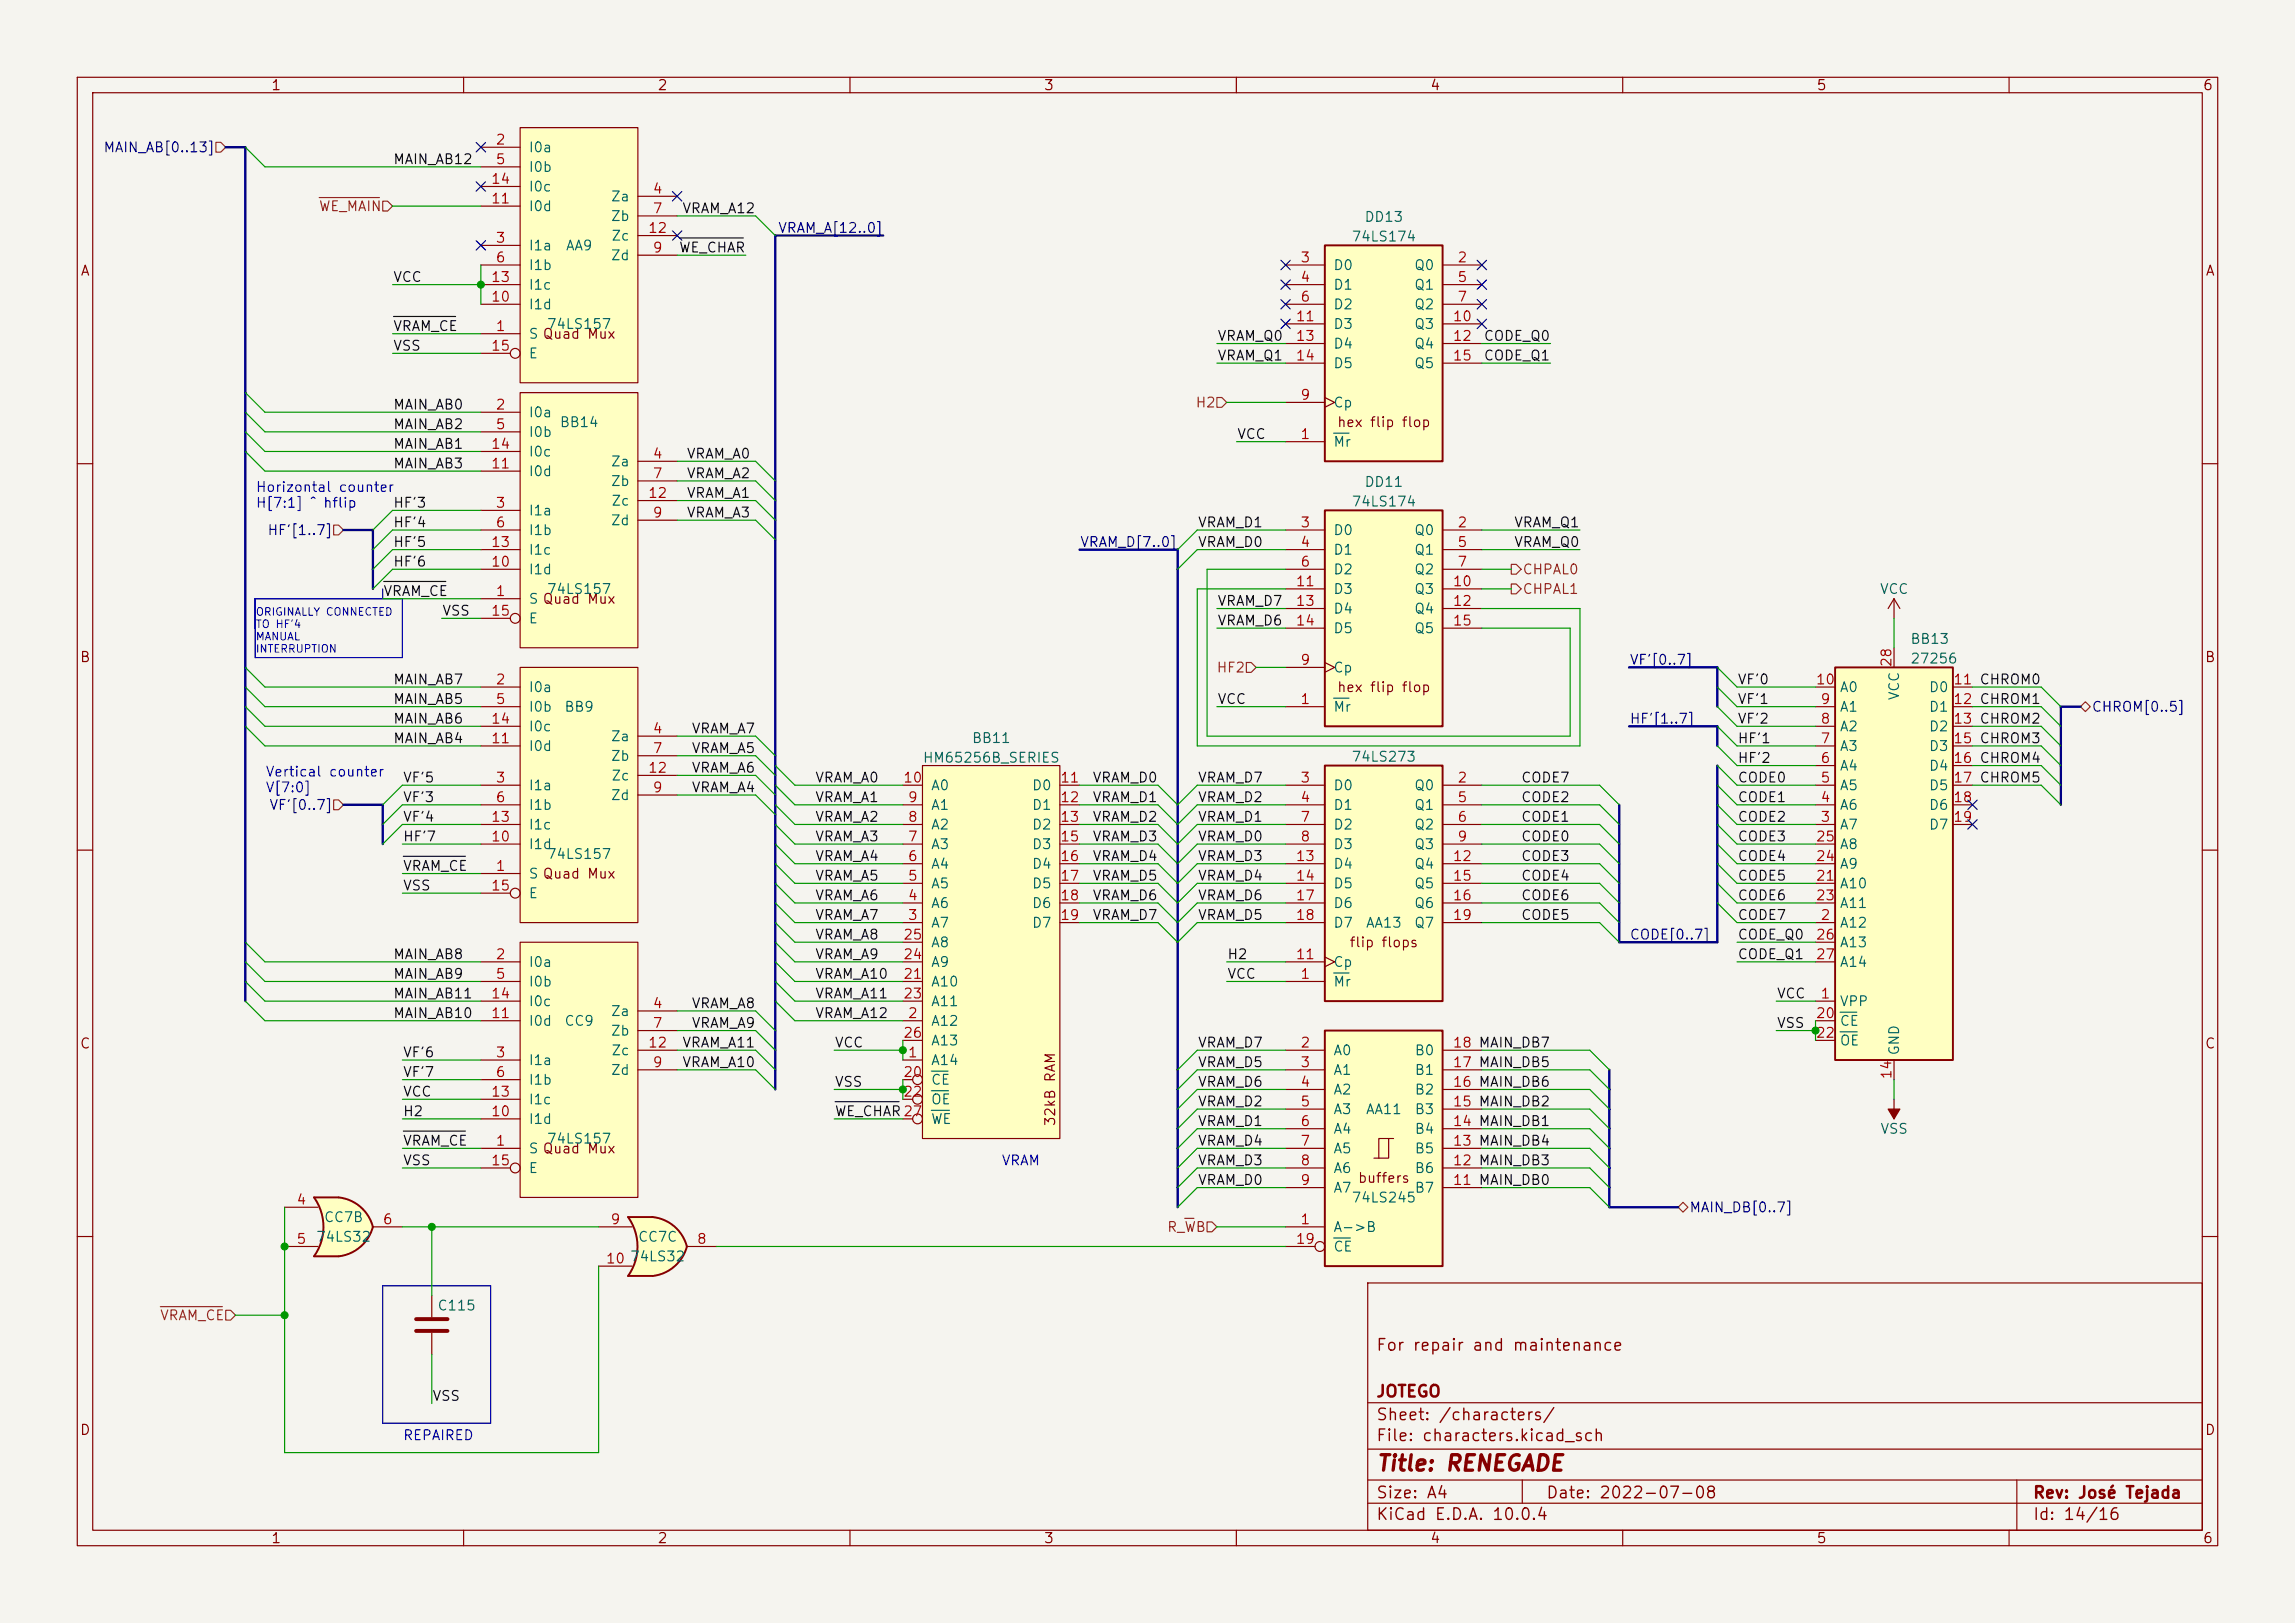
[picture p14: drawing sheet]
<svg xmlns="http://www.w3.org/2000/svg" width="297mm" height="210mm" viewBox="0 0 297 210" stroke-linecap="round" stroke-linejoin="round" font-family="sans-serif">
<defs><g id="words">
<text font-size="2" fill="#840000" x="178" y="190.8">Title: RENEGADE</text>
<g font-size="1.5" fill="#840000">
<text x="178" y="175.2">For repair and maintenance</text>
<text x="178" y="184.2">Sheet: /characters/</text>
<text x="178" y="181.2">JOTEGO</text>
<text x="178" y="186.9">File: characters.kicad_sch</text>
<text x="178" y="197.1">KiCad E.D.A. 10.0.4</text>
<text x="178" y="194.3">Size: A4</text>
<text x="200" y="194.3">Date: 2022-07-08</text>
<text x="263" y="194.3">Rev: José Tejada</text>
<text x="263" y="197.1">Id: 14/16</text>
</g>
<g font-size="1.3" fill="#840000">
<text x="35" y="12">1</text>
<text x="85" y="12">2</text>
<text x="135" y="12">3</text>
<text x="185" y="12">4</text>
<text x="235" y="12">5</text>
<text x="285" y="12">6</text>
<text x="10.3" y="36">A</text>
<text x="285.3" y="36">A</text>
<text x="173" y="55.6">hex flip flop</text>
<text x="10.3" y="86">B</text>
<text x="173" y="89.9">hex flip flop</text>
<text x="285.3" y="86">B</text>
<text x="174.6" y="122.9">flip flops</text>
<text x="10.3" y="136">C</text>
<text x="285.3" y="136">C</text>
<text x="136.9" y="145.8" transform="rotate(-90 136.9 145.8)">32kB RAM</text>
<text x="175.6" y="153.4">buffers</text>
<text x="10.3" y="186">D</text>
<text x="285.3" y="186">D</text>
<text x="35" y="200">1</text>
<text x="85" y="200">2</text>
<text x="135" y="200">3</text>
<text x="185" y="200">4</text>
<text x="235" y="200">5</text>
<text x="285" y="200">6</text>
</g>
<g font-size="1.3" fill="#000084">
<text x="13.3" y="20">MAIN_AB[0..13]</text>
<text x="100.6" y="30.4">VRAM_A[12..0]</text>
<text x="34.5" y="69.6">HF'[1..7]</text>
<text x="139.7" y="71.1">VRAM_D[7..0]</text>
<text x="210.8" y="86.3">VF'[0..7]</text>
<text x="210.8" y="93.9">HF'[1..7]</text>
<text x="270.6" y="92.4">CHROM[0..5]</text>
<text x="34.8" y="105.1">VF'[0..7]</text>
<text x="210.8" y="121.9">CODE[0..7]</text>
<text x="218.5" y="157.2">MAIN_DB[0..7]</text>
</g>
<g font-size="1.3" fill="#0f0f0f">
<text x="50.8" y="21.6">MAIN_AB12</text>
<text x="88.2" y="27.9">VRAM_A12</text>
<text x="87.8" y="33">WE_CHAR</text>
<text x="50.8" y="36.8">VCC</text>
<text x="50.8" y="43.1">VRAM_CE</text>
<text x="50.8" y="45.7">VSS</text>
<text x="157.5" y="44.4">VRAM_Q0</text>
<text x="157.5" y="47">VRAM_Q1</text>
<text x="191.9" y="47">CODE_Q1</text>
<text x="191.9" y="44.4">CODE_Q0</text>
<text x="50.8" y="53.3">MAIN_AB0</text>
<text x="50.8" y="55.8">MAIN_AB2</text>
<text x="50.8" y="58.4">MAIN_AB1</text>
<text x="88.8" y="59.7">VRAM_A0</text>
<text x="160" y="57.1">VCC</text>
<text x="50.8" y="60.9">MAIN_AB3</text>
<text x="88.8" y="64.7">VRAM_A1</text>
<text x="88.8" y="62.2">VRAM_A2</text>
<text x="50.8" y="71.1">HF'5</text>
<text x="50.8" y="66">HF'3</text>
<text x="50.8" y="68.5">HF'4</text>
<text x="88.8" y="67.3">VRAM_A3</text>
<text x="154.9" y="71.1">VRAM_D0</text>
<text x="154.9" y="68.5">VRAM_D1</text>
<text x="195.9" y="71.1">VRAM_Q0</text>
<text x="195.9" y="68.5">VRAM_Q1</text>
<text x="49.5" y="77.4">VRAM_CE</text>
<text x="50.8" y="73.6">HF'6</text>
<text x="57.1" y="80">VSS</text>
<text x="157.5" y="78.7">VRAM_D7</text>
<text x="157.5" y="81.2">VRAM_D6</text>
<text x="50.8" y="88.9">MAIN_AB7</text>
<text x="224.8" y="88.9">VF'0</text>
<text x="50.8" y="91.4">MAIN_AB5</text>
<text x="50.8" y="93.9">MAIN_AB6</text>
<text x="89.4" y="95.2">VRAM_A7</text>
<text x="157.5" y="91.4">VCC</text>
<text x="224.8" y="91.4">VF'1</text>
<text x="224.8" y="93.9">VF'2</text>
<text x="50.8" y="96.5">MAIN_AB4</text>
<text x="52.1" y="101.6">VF'5</text>
<text x="89.4" y="100.3">VRAM_A6</text>
<text x="89.4" y="97.8">VRAM_A5</text>
<text x="105.4" y="101.6">VRAM_A0</text>
<text x="141.3" y="101.6">VRAM_D0</text>
<text x="154.9" y="101.6">VRAM_D7</text>
<text x="196.8" y="101.6">CODE7</text>
<text x="224.8" y="96.5">HF'1</text>
<text x="224.8" y="99">HF'2</text>
<text x="224.8" y="101.6">CODE0</text>
<text x="52.1" y="104.1">VF'3</text>
<text x="52.1" y="106.6">VF'4</text>
<text x="89.4" y="102.8">VRAM_A4</text>
<text x="105.4" y="104.1">VRAM_A1</text>
<text x="105.4" y="106.6">VRAM_A2</text>
<text x="141.3" y="106.6">VRAM_D2</text>
<text x="141.3" y="104.1">VRAM_D1</text>
<text x="154.9" y="106.6">VRAM_D1</text>
<text x="154.9" y="104.1">VRAM_D2</text>
<text x="196.8" y="104.1">CODE2</text>
<text x="196.8" y="106.6">CODE1</text>
<text x="224.8" y="104.1">CODE1</text>
<text x="224.8" y="106.6">CODE2</text>
<text x="52.1" y="109.2">HF'7</text>
<text x="52.1" y="113">VRAM_CE</text>
<text x="105.4" y="111.7">VRAM_A4</text>
<text x="105.4" y="109.2">VRAM_A3</text>
<text x="141.3" y="109.2">VRAM_D3</text>
<text x="141.3" y="111.7">VRAM_D4</text>
<text x="154.9" y="109.2">VRAM_D0</text>
<text x="154.9" y="111.7">VRAM_D3</text>
<text x="196.8" y="109.2">CODE0</text>
<text x="196.8" y="111.7">CODE3</text>
<text x="224.8" y="111.7">CODE4</text>
<text x="224.8" y="109.2">CODE3</text>
<text x="52.1" y="115.5">VSS</text>
<text x="105.4" y="116.8">VRAM_A6</text>
<text x="105.4" y="114.3">VRAM_A5</text>
<text x="105.4" y="119.3">VRAM_A7</text>
<text x="141.3" y="114.3">VRAM_D5</text>
<text x="141.3" y="119.3">VRAM_D7</text>
<text x="141.3" y="116.8">VRAM_D6</text>
<text x="154.9" y="114.3">VRAM_D4</text>
<text x="154.9" y="116.8">VRAM_D6</text>
<text x="154.9" y="119.3">VRAM_D5</text>
<text x="196.8" y="116.8">CODE6</text>
<text x="196.8" y="119.3">CODE5</text>
<text x="196.8" y="114.3">CODE4</text>
<text x="224.8" y="116.8">CODE6</text>
<text x="224.8" y="114.3">CODE5</text>
<text x="224.8" y="119.3">CODE7</text>
<text x="50.8" y="124.4">MAIN_AB8</text>
<text x="105.4" y="124.4">VRAM_A9</text>
<text x="105.4" y="121.9">VRAM_A8</text>
<text x="158.7" y="124.4">H2</text>
<text x="224.8" y="124.4">CODE_Q1</text>
<text x="224.8" y="121.9">CODE_Q0</text>
<text x="50.8" y="129.5">MAIN_AB11</text>
<text x="50.8" y="127">MAIN_AB9</text>
<text x="89.4" y="130.8">VRAM_A8</text>
<text x="105.4" y="129.5">VRAM_A11</text>
<text x="105.4" y="127">VRAM_A10</text>
<text x="158.7" y="127">VCC</text>
<text x="229.9" y="129.5">VCC</text>
<text x="50.8" y="132">MAIN_AB10</text>
<text x="52.1" y="137.1">VF'6</text>
<text x="88.2" y="135.9">VRAM_A11</text>
<text x="89.4" y="133.3">VRAM_A9</text>
<text x="105.4" y="132">VRAM_A12</text>
<text x="107.9" y="135.9">VCC</text>
<text x="154.9" y="135.9">VRAM_D7</text>
<text x="229.9" y="133.3">VSS</text>
<text x="52.1" y="139.7">VF'7</text>
<text x="52.1" y="142.2">VCC</text>
<text x="88.2" y="138.4">VRAM_A10</text>
<text x="107.9" y="140.9">VSS</text>
<text x="154.9" y="138.4">VRAM_D5</text>
<text x="154.9" y="140.9">VRAM_D6</text>
<text x="154.9" y="143.5">VRAM_D2</text>
<text x="52.1" y="144.7">H2</text>
<text x="52.1" y="148.6">VRAM_CE</text>
<text x="107.9" y="144.7">WE_CHAR27</text>
<text x="154.9" y="146">VRAM_D1</text>
<text x="154.9" y="148.6">VRAM_D4</text>
<text x="52.1" y="151.1">VSS</text>
<text x="154.9" y="151.1">VRAM_D3</text>
<text x="154.9" y="153.6">VRAM_D0</text>
<text x="55.9" y="181.6">VSS</text>
</g>
<g font-size="1.3" fill="#a90000">
<text x="64.1" y="19">2</text>
<text x="64.1" y="21.6">5</text>
<text x="63.5" y="26.6">11</text>
<text x="63.5" y="24.1">14</text>
<text x="84.4" y="25.4">4</text>
<text x="84.4" y="27.9">7</text>
<text x="64.1" y="31.7">3</text>
<text x="64.1" y="34.3">6</text>
<text x="83.8" y="30.5">12</text>
<text x="84.4" y="33">9</text>
<text x="168.2" y="34.3">3</text>
<text x="188.5" y="34.3">2</text>
<text x="63.5" y="39.3">10</text>
<text x="63.5" y="36.8">13</text>
<text x="167.6" y="41.9">11</text>
<text x="168.2" y="36.8">4</text>
<text x="168.2" y="39.3">6</text>
<text x="187.9" y="41.9">10</text>
<text x="188.5" y="36.8">5</text>
<text x="188.5" y="39.3">7</text>
<text x="63.5" y="45.7">15</text>
<text x="64.1" y="43.2">1</text>
<text x="167.6" y="44.4">13</text>
<text x="167.6" y="47">14</text>
<text x="187.9" y="44.4">12</text>
<text x="187.9" y="47">15</text>
<text x="64.1" y="53.3">2</text>
<text x="168.2" y="52">9</text>
<text x="63.5" y="58.4">14</text>
<text x="64.1" y="55.9">5</text>
<text x="84.4" y="59.7">4</text>
<text x="168.2" y="57.1">1</text>
<text x="63.5" y="60.9">11</text>
<text x="83.8" y="64.7">12</text>
<text x="84.4" y="62.2">7</text>
<text x="63.5" y="71.1">13</text>
<text x="64.1" y="66">3</text>
<text x="64.1" y="68.6">6</text>
<text x="84.4" y="67.3">9</text>
<text x="168.2" y="68.6">3</text>
<text x="168.2" y="71.1">4</text>
<text x="188.5" y="68.6">2</text>
<text x="188.5" y="71.1">5</text>
<text x="63.5" y="73.6">10</text>
<text x="64.1" y="77.4">1</text>
<text x="167.6" y="76.2">11</text>
<text x="168.2" y="73.6">6</text>
<text x="187.9" y="76.2">10</text>
<text x="188.5" y="73.6">7</text>
<text x="63.5" y="80">15</text>
<text x="167.6" y="78.7">13</text>
<text x="167.6" y="81.3">14</text>
<text x="187.9" y="78.7">12</text>
<text x="187.9" y="81.3">15</text>
<text x="64.1" y="88.9">2</text>
<text x="168.2" y="86.3">9</text>
<text x="234.9" y="88.9">10</text>
<text x="245.1" y="86.4" transform="rotate(-90 245.1 86.4)">28</text>
<text x="252.7" y="88.9">11 CHROM0</text>
<text x="63.5" y="94">14</text>
<text x="64.1" y="91.4">5</text>
<text x="84.4" y="95.2">4</text>
<text x="168.2" y="91.4">1</text>
<text x="235.5" y="94">8</text>
<text x="235.5" y="91.4">9</text>
<text x="252.7" y="91.4">12 CHROM1</text>
<text x="252.7" y="94">13 CHROM2</text>
<text x="63.5" y="96.5">11</text>
<text x="64.1" y="101.6">3</text>
<text x="83.8" y="100.3">12</text>
<text x="84.4" y="97.8">7</text>
<text x="116.8" y="101.6">10</text>
<text x="137.1" y="101.6">11</text>
<text x="168.2" y="101.6">3</text>
<text x="188.5" y="101.6">2</text>
<text x="235.5" y="101.6">5</text>
<text x="235.5" y="99">6</text>
<text x="235.5" y="96.5">7</text>
<text x="252.7" y="96.5">15 CHROM3</text>
<text x="252.7" y="99">16 CHROM4</text>
<text x="252.7" y="101.6">17 CHROM5</text>
<text x="63.5" y="106.7">13</text>
<text x="64.1" y="104.1">6</text>
<text x="84.4" y="102.8">9</text>
<text x="117.4" y="106.7">8</text>
<text x="117.4" y="104.1">9</text>
<text x="137.1" y="104.1">12</text>
<text x="137.1" y="106.7">13</text>
<text x="168.2" y="104.1">4</text>
<text x="168.2" y="106.7">7</text>
<text x="188.5" y="104.1">5</text>
<text x="188.5" y="106.7">6</text>
<text x="235.5" y="106.7">3</text>
<text x="235.5" y="104.1">4</text>
<text x="252.7" y="104.1">18</text>
<text x="252.7" y="106.7">19</text>
<text x="63.5" y="109.2">10</text>
<text x="64.1" y="113">1</text>
<text x="117.4" y="111.7">6</text>
<text x="117.4" y="109.2">7</text>
<text x="137.1" y="109.2">15</text>
<text x="137.1" y="111.7">16</text>
<text x="167.6" y="111.7">13</text>
<text x="168.2" y="109.2">8</text>
<text x="187.9" y="111.7">12</text>
<text x="188.5" y="109.2">9</text>
<text x="234.9" y="111.7">24</text>
<text x="234.9" y="109.2">25</text>
<text x="63.5" y="115.5">15</text>
<text x="117.4" y="119.4">3</text>
<text x="117.4" y="116.8">4</text>
<text x="117.4" y="114.3">5</text>
<text x="137.1" y="114.3">17</text>
<text x="137.1" y="116.8">18</text>
<text x="137.1" y="119.4">19</text>
<text x="167.6" y="114.3">14</text>
<text x="167.6" y="116.8">17</text>
<text x="167.6" y="119.4">18</text>
<text x="187.9" y="114.3">15</text>
<text x="187.9" y="116.8">16</text>
<text x="187.9" y="119.4">19</text>
<text x="234.9" y="114.3">21</text>
<text x="234.9" y="116.8">23</text>
<text x="235.5" y="119.4">2</text>
<text x="64.1" y="124.4">2</text>
<text x="116.8" y="124.4">24</text>
<text x="116.8" y="121.9">25</text>
<text x="167.6" y="124.4">11</text>
<text x="234.9" y="121.9">26</text>
<text x="234.9" y="124.4">27</text>
<text x="63.5" y="129.5">14</text>
<text x="64.1" y="127">5</text>
<text x="84.4" y="130.8">4</text>
<text x="116.8" y="127">21</text>
<text x="116.8" y="129.5">23</text>
<text x="168.2" y="127">1</text>
<text x="235.5" y="129.5">1</text>
<text x="63.5" y="132.1">11</text>
<text x="64.1" y="137.1">3</text>
<text x="83.8" y="135.9">12</text>
<text x="84.4" y="133.3">7</text>
<text x="116.8" y="134.6">26</text>
<text x="117.4" y="137.1">1</text>
<text x="117.4" y="132.1">2</text>
<text x="168.2" y="135.9">2</text>
<text x="187.9" y="135.9">18 MAIN_DB7</text>
<text x="234.9" y="132.1">20</text>
<text x="234.9" y="134.6">22</text>
<text x="63.5" y="142.2">13</text>
<text x="64.1" y="139.7">6</text>
<text x="84.4" y="138.4">9</text>
<text x="116.8" y="139.7">20</text>
<text x="116.8" y="142.2">22</text>
<text x="168.2" y="138.4">3</text>
<text x="168.2" y="140.9">4</text>
<text x="168.2" y="143.5">5</text>
<text x="187.9" y="143.5">15 MAIN_DB2</text>
<text x="187.9" y="140.9">16 MAIN_DB6</text>
<text x="187.9" y="138.4">17 MAIN_DB5</text>
<text x="245.1" y="139.7" transform="rotate(-90 245.1 139.7)">14</text>
<text x="63.5" y="144.8">10</text>
<text x="64.1" y="148.6">1</text>
<text x="168.2" y="146">6</text>
<text x="168.2" y="148.6">7</text>
<text x="187.9" y="148.6">13 MAIN_DB4</text>
<text x="187.9" y="146">14 MAIN_DB1</text>
<text x="63.5" y="151.1">15</text>
<text x="168.2" y="151.1">8</text>
<text x="168.2" y="153.6">9</text>
<text x="187.9" y="153.6">11 MAIN_DB0</text>
<text x="187.9" y="151.1">12 MAIN_DB3</text>
<text x="38.3" y="156.2">4</text>
<text x="38.3" y="161.3">5</text>
<text x="49.5" y="158.7">6</text>
<text x="78.9" y="158.7">9</text>
<text x="90.1" y="161.3">8</text>
<text x="167.6" y="161.3">19</text>
<text x="168.2" y="158.7">1</text>
<text x="78.3" y="163.8">10</text>
</g>
<g font-size="1.3" fill="#006464">
<text x="68.3" y="20">I0a</text>
<text x="68.3" y="22.6">I0b</text>
<text x="68.3" y="27.6">I0d</text>
<text x="68.3" y="25.1">I0c</text>
<text x="79" y="26.4">Za</text>
<text x="79" y="28.9">Zb</text>
<text x="176.5" y="29">DD13</text>
<text x="68.3" y="32.7">I1a</text>
<text x="68.3" y="35.3">I1b</text>
<text x="73.1" y="32.7">AA9</text>
<text x="79" y="34">Zd</text>
<text x="79" y="31.5">Zc</text>
<text x="172.5" y="35.3">D0</text>
<text x="174.8" y="31.6">74LS174</text>
<text x="182.9" y="35.3">Q0</text>
<text x="68.3" y="40.3">I1d</text>
<text x="68.3" y="37.8">I1c</text>
<text x="172.5" y="37.8">D1</text>
<text x="172.5" y="40.3">D2</text>
<text x="182.9" y="37.8">Q1</text>
<text x="182.9" y="40.3">Q2</text>
<text x="68.3" y="44.2">S Quad Mux</text>
<text x="68.3" y="46.7">E</text>
<text x="70.7" y="42.9">74LS157</text>
<text x="172.5" y="42.9">D3</text>
<text x="172.5" y="45.4">D4</text>
<text x="172.5" y="48">D5</text>
<text x="182.9" y="42.9">Q3</text>
<text x="182.9" y="45.4">Q4</text>
<text x="182.9" y="48">Q5</text>
<text x="172.5" y="53">Cp</text>
<text x="68.3" y="54.3">I0a</text>
<text x="68.3" y="56.9">I0b</text>
<text x="68.3" y="59.4">I0c</text>
<text x="72.3" y="55.6">BB14</text>
<text x="172.5" y="58.1">Mr</text>
<text x="68.3" y="61.9">I0d</text>
<text x="79" y="60.7">Za</text>
<text x="79" y="63.2">Zb</text>
<text x="79" y="65.7">Zc</text>
<text x="174.8" y="65.8">74LS174</text>
<text x="176.5" y="63.3">DD11</text>
<text x="68.3" y="67">I1a</text>
<text x="68.3" y="69.6">I1b</text>
<text x="79" y="68.3">Zd</text>
<text x="172.5" y="69.6">D0</text>
<text x="182.9" y="69.6">Q0</text>
<text x="68.3" y="74.6">I1d</text>
<text x="68.3" y="72.1">I1c</text>
<text x="70.7" y="77.2">74LS157</text>
<text x="172.5" y="72.1">D1</text>
<text x="172.5" y="74.6">D2</text>
<text x="172.5" y="77.2">D3</text>
<text x="182.9" y="72.1">Q1</text>
<text x="182.9" y="74.6">Q2</text>
<text x="182.9" y="77.2">Q3</text>
<text x="243.2" y="77.2">VCC</text>
<text x="68.3" y="78.4">S Quad Mux</text>
<text x="68.3" y="81">E</text>
<text x="172.5" y="79.7">D4</text>
<text x="172.5" y="82.3">D5</text>
<text x="182.9" y="79.7">Q4</text>
<text x="182.9" y="82.3">Q5</text>
<text x="247.1" y="83.6">BB13</text>
<text x="68.3" y="89.9">I0a</text>
<text x="172.5" y="87.3">Cp</text>
<text x="238" y="89.9">A0</text>
<text x="247.1" y="86.2">27256</text>
<text x="249.5" y="89.9">D0</text>
<text x="68.3" y="92.4">I0b</text>
<text x="68.3" y="95">I0c</text>
<text x="73" y="92.4">BB9</text>
<text x="172.5" y="92.4">Mr</text>
<text x="238" y="95">A2</text>
<text x="238" y="92.4">A1</text>
<text x="246.1" y="90.7" transform="rotate(-90 246.1 90.7)">VCC</text>
<text x="249.5" y="92.4">D1</text>
<text x="249.5" y="95">D2</text>
<text x="68.3" y="97.5">I0d</text>
<text x="79" y="96.2">Za</text>
<text x="79" y="98.8">Zb</text>
<text x="79" y="101.3">Zc</text>
<text x="119.3" y="99">HM65256B_SERIES</text>
<text x="125.7" y="96.5">BB11</text>
<text x="174.8" y="98.9">74LS273</text>
<text x="238" y="100">A4</text>
<text x="238" y="97.5">A3</text>
<text x="249.5" y="97.5">D3</text>
<text x="249.5" y="100">D4</text>
<text x="68.3" y="102.6">I1a</text>
<text x="68.3" y="105.1">I1b</text>
<text x="68.3" y="107.7">I1c</text>
<text x="79" y="103.8">Zd</text>
<text x="120.4" y="107.7">A2</text>
<text x="120.4" y="105.1">A1</text>
<text x="120.4" y="102.6">A0</text>
<text x="133.5" y="102.6">D0</text>
<text x="133.5" y="105.1">D1</text>
<text x="133.5" y="107.7">D2</text>
<text x="172.5" y="102.6">D0</text>
<text x="172.5" y="105.1">D1</text>
<text x="172.5" y="107.7">D2</text>
<text x="182.9" y="102.6">Q0</text>
<text x="182.9" y="105.1">Q1</text>
<text x="182.9" y="107.7">Q2</text>
<text x="238" y="107.7">A7</text>
<text x="238" y="105.1">A6</text>
<text x="238" y="102.6">A5</text>
<text x="249.5" y="102.6">D5</text>
<text x="249.5" y="105.1">D6</text>
<text x="249.5" y="107.7">D7</text>
<text x="68.3" y="110.2">I1d</text>
<text x="70.7" y="111.5">74LS157</text>
<text x="120.4" y="112.7">A4</text>
<text x="120.4" y="110.2">A3</text>
<text x="133.5" y="110.2">D3</text>
<text x="133.5" y="112.7">D4</text>
<text x="172.5" y="110.2">D3</text>
<text x="172.5" y="112.7">D4</text>
<text x="182.9" y="110.2">Q3</text>
<text x="182.9" y="112.7">Q4</text>
<text x="238" y="112.7">A9</text>
<text x="238" y="110.2">A8</text>
<text x="68.3" y="114">S Quad Mux</text>
<text x="68.3" y="116.5">E</text>
<text x="120.4" y="117.8">A6</text>
<text x="120.4" y="115.3">A5</text>
<text x="133.5" y="115.3">D5</text>
<text x="133.5" y="117.8">D6</text>
<text x="172.5" y="115.3">D5</text>
<text x="172.5" y="117.8">D6</text>
<text x="182.9" y="115.3">Q5</text>
<text x="182.9" y="117.8">Q6</text>
<text x="238" y="115.3">A10</text>
<text x="238" y="117.8">A11</text>
<text x="68.3" y="125.4">I0a</text>
<text x="120.4" y="120.4">A7</text>
<text x="120.4" y="125.4">A9</text>
<text x="120.4" y="122.9">A8</text>
<text x="133.5" y="120.4">D7</text>
<text x="172.5" y="125.4">Cp</text>
<text x="172.5" y="120.4">D7</text>
<text x="176.7" y="120.4">AA13</text>
<text x="182.9" y="120.4">Q7</text>
<text x="238" y="120.4">A12</text>
<text x="238" y="122.9">A13</text>
<text x="238" y="125.4">A14</text>
<text x="68.3" y="128">I0b</text>
<text x="68.3" y="130.5">I0c</text>
<text x="79" y="131.8">Za</text>
<text x="120.4" y="128">A10</text>
<text x="120.4" y="130.5">A11</text>
<text x="172.5" y="128">Mr</text>
<text x="238" y="130.5">VPP</text>
<text x="68.3" y="133.1">I0d</text>
<text x="73" y="133.1">CC9</text>
<text x="79" y="134.3">Zb</text>
<text x="79" y="136.9">Zc</text>
<text x="120.4" y="133.1">A12</text>
<text x="120.4" y="135.6">A13</text>
<text x="172.5" y="136.9">A0</text>
<text x="183" y="136.9">B0</text>
<text x="238" y="133.1">CE</text>
<text x="238" y="135.6">OE</text>
<text x="246.1" y="136.7" transform="rotate(-90 246.1 136.7)">GND</text>
<text x="68.3" y="138.1">I1a</text>
<text x="68.3" y="140.7">I1b</text>
<text x="68.3" y="143.2">I1c</text>
<text x="79" y="139.4">Zd</text>
<text x="120.4" y="138.1">A14</text>
<text x="120.4" y="140.7">CE</text>
<text x="120.4" y="143.2">OE</text>
<text x="172.5" y="139.4">A1</text>
<text x="172.5" y="141.9">A2</text>
<text x="183" y="141.9">B2</text>
<text x="183" y="139.4">B1</text>
<text x="68.3" y="149.6">S Quad Mux</text>
<text x="68.3" y="145.8">I1d</text>
<text x="70.7" y="148.3">74LS157</text>
<text x="120.4" y="145.8">WE</text>
<text x="172.5" y="144.5">A3</text>
<text x="172.5" y="147">A4</text>
<text x="172.5" y="149.6">A5</text>
<text x="176.7" y="144.5">AA11</text>
<text x="183" y="149.6">B5</text>
<text x="183" y="147">B4</text>
<text x="183" y="144.5">B3</text>
<text x="243.3" y="147">VSS</text>
<text x="68.3" y="152.1">E</text>
<text x="172.5" y="152.1">A6</text>
<text x="172.5" y="154.6">A7</text>
<text x="174.8" y="155.9">74LS245</text>
<text x="183" y="154.6">B7</text>
<text x="183" y="152.1">B6</text>
<text x="40.8" y="161">74LS32</text>
<text x="41.8" y="158.5">CC7B</text>
<text x="82.5" y="161">CC7C</text>
<text x="172.5" y="159.7">A-&gt;B</text>
<text x="81.5" y="163.5">74LS32</text>
<text x="172.5" y="162.3">CE</text>
<text x="56.5" y="169.9">C115</text>
</g>
<g font-size="1.3" fill="#725600">
<text x="41.2" y="27.6">WE_MAIN</text>
<text x="154.6" y="53">H2</text>
<text x="197" y="74.6">CHPAL0</text>
<text x="197" y="77.2">CHPAL1</text>
<text x="157.4" y="87.3">HF2</text>
<text x="150.9" y="159.7">R_WB</text>
<text x="20.6" y="171.2">VRAM_CE</text>
</g>
<g font-size="1.3" fill="#0000c2">
<text x="33" y="64">Horizontal counter</text>
<text x="33" y="66">H[7:1] ^ hflip</text>
<text x="34.3" y="100.8">Vertical counter</text>
<text x="34.3" y="102.8">V[7:0]</text>
<text x="129.5" y="151.1">VRAM</text>
<text x="52.1" y="186.7">REPAIRED</text>
</g>
<g font-size="1" fill="#0000c2">
<text x="33" y="79.9">ORIGINALLY CONNECTED</text>
<text x="33" y="81.5">TO HF'4</text>
<text x="33" y="83.1">MANUAL</text>
<text x="33" y="84.7">INTERRUPTION</text>
</g>
</g></defs>
<path d="M0 0h297v210h-297z" fill="#f5f4ef" stroke="#f5f4ef" stroke-width=".13"/>
<g fill="none" stroke="#840000" stroke-width=".15">
<path d="M10 10h277v190h-277zM12 12h273v186h-273zM60 10v2M110 10v2M160 10v2M210 10v2M260 10v2M10 60h2M285 60h2M10 110h2M285 110h2M245.1 142.2v2.6"/>
<path d="M10 160h2M177 166h108v32h-108zM285 160h2M60 198v2M110 198v2M160 198v2M177 194.5h108M177 191.5h108M177 187.5h108M177 181.5h108M197 191.5v3M210 198v2"/>
<path d="M260 198v2M261 191.5v6.5"/>
</g>
<path d="M244.3 143.5h1.6l-.8 1.3z" fill="#840000" stroke="#840000" stroke-width=".15"/>
<path d="M81.3 157.5h3.2M81.3 165.1h3.2" fill="none" stroke="#ffffc2" stroke-width=".13"/>
<g fill="#ffffc2" stroke="#ffffc2" stroke-width=".13">
<path d="M83.9 159.9l5 1.4a5.2 5.2 0 0 1-4.4 3.8z"/>
<path d="M84.5 157.5a5.1 5.1 0 0 1 4.4 3.8l-5 1.3z"/>
</g>
<path d="M81.3 157.5h3.2v7.6h-3.2a6.7 6.7 0 0 0 0-7.6z" fill="#ffffc2"/>
<path d="M84.5 157.5h-3.2a6.6 6.6 0 0 1 0 7.6h3.2M84.5 157.5a5.2 5.2 0 0 1 4.4 3.8 5.2 5.2 0 0 1-4.4 3.8" fill="none" stroke="#840000" stroke-width=".25"/>
<path d="M77.5 158.8h4.3M77.5 163.8h4.3M88.9 161.3h3.8" fill="none" stroke="#840000" stroke-width=".15"/>
<path d="M67.3 50.8h15.2v33h-15.2z" fill="#ffffc2"/>
<g fill="none" stroke="#840000" stroke-width=".15">
<path d="M62.2 53.3h5.1M62.2 55.9h5.1M62.2 58.4h5.1M67.3 50.8h15.2v33h-15.2zM82.5 59.7h5.1M62.2 77.5h5.1M62.2 66h5.1M62.2 68.6h5.1M62.2 73.7h5.1M62.2 61h5.1M62.2 71.1h5.1M82.5 62.2h5.1"/>
<path d="M82.5 67.3h5.1M82.5 64.8h5.1M62.2 80h3.8"/>
<circle cx="66.7" cy="80" r=".63"/>
</g>
<path d="M67.3 121.9h15.2v33h-15.2z" fill="#ffffc2"/>
<g fill="none" stroke="#840000" stroke-width=".15">
<path d="M62.2 124.5h5.1M62.2 137.2h5.1M62.2 127h5.1M62.2 139.7h5.1M62.2 132.1h5.1M62.2 129.5h5.1M67.3 121.9h15.2v33h-15.2zM82.5 130.8h5.1M82.5 133.4h5.1M82.5 138.4h5.1M82.5 135.9h5.1M62.2 148.6h5.1"/>
<path d="M62.2 144.8h5.1M62.2 142.2h5.1M62.2 151.1h3.8"/>
<circle cx="66.7" cy="151.1" r=".63"/>
</g>
<path d="M171.4 66h15.3v28h-15.3z" fill="#ffffc2"/>
<path d="M171.4 66h15.3v28h-15.3z" fill="none" stroke="#840000" stroke-width=".25"/>
<g fill="none" stroke="#840000" stroke-width=".15">
<path d="M166.4 68.6h5M166.4 71.1h5M166.4 73.7h5M166.4 76.2h5M166.4 78.7h5M186.7 68.6h5.1M186.7 71.1h5.1M186.7 73.7h5.1M186.7 76.2h5.1M186.7 78.7h5.1M166.4 91.4h5M166.4 86.4h5"/>
<path d="M166.4 81.3h5M171.4 85.7l1.3 .7-1.3 .6M186.7 81.3h5.1"/>
</g>
<path d="M172.6 90.3h2" fill="none" stroke="#006464" stroke-width=".15"/>
<path d="M67.3 16.5h15.2v33h-15.2z" fill="#ffffc2"/>
<g fill="none" stroke="#840000" stroke-width=".15">
<path d="M62.2 19.1h5.1M67.3 16.5h15.2v33h-15.2zM62.2 31.8h5.1M62.2 21.6h5.1M62.2 34.3h5.1M62.2 39.4h5.1M62.2 26.7h5.1M62.2 36.8h5.1M62.2 24.1h5.1M82.5 25.4h5.1M82.5 27.9h5.1M82.5 33h5.1"/>
<path d="M82.5 30.5h5.1M62.2 43.2h5.1M62.2 45.7h3.8M55.9 167.6v2.8M55.9 172.5v2.8"/>
<circle cx="66.7" cy="45.7" r=".63"/>
</g>
<path d="M53.8 170.7h4.1M53.8 172.2h4.1" fill="none" stroke="#840000" stroke-width=".51"/>
<path d="M171.4 31.8h15.3v27.9h-15.3z" fill="#ffffc2"/>
<path d="M171.4 31.8h15.3v27.9h-15.3z" fill="none" stroke="#840000" stroke-width=".25"/>
<g fill="none" stroke="#840000" stroke-width=".15">
<path d="M166.4 34.3h5M166.4 36.8h5M166.4 39.4h5M186.7 34.3h5.1M186.7 36.8h5.1M186.7 39.4h5.1M166.4 57.2h5M166.4 52.1h5M166.4 41.9h5M166.4 44.5h5M166.4 47h5M171.4 51.4l1.3 .7-1.3 .6"/>
<path d="M186.7 41.9h5.1M186.7 44.5h5.1M186.7 47h5.1"/>
</g>
<path d="M172.6 56h2" fill="none" stroke="#006464" stroke-width=".15"/>
<path d="M40.6 154.9h3.2M40.6 162.6h3.2" fill="none" stroke="#ffffc2" stroke-width=".13"/>
<g fill="#ffffc2" stroke="#ffffc2" stroke-width=".13">
<path d="M43.2 157.4l5.1 1.4a5.2 5.2 0 0 1-4.5 3.8z"/>
<path d="M43.8 154.9a5.1 5.1 0 0 1 4.5 3.9l-5 1.3z"/>
</g>
<path d="M40.6 154.9h3.2v7.7h-3.2a6.7 6.7 0 0 0 0-7.7z" fill="#ffffc2"/>
<path d="M43.8 154.9h-3.2a6.6 6.6 0 0 1 0 7.7h3.2M43.8 154.9a5.1 5.1 0 0 1 4.5 3.9 5.2 5.2 0 0 1-4.5 3.8" fill="none" stroke="#840000" stroke-width=".25"/>
<path d="M245.1 77.5l-.8 1.2M245.1 77.5l.8 1.2M245.1 77.5v2.5M36.8 156.2h4.3M48.3 158.8h3.8M36.8 161.3h4.3" fill="none" stroke="#840000" stroke-width=".15"/>
<path d="M171.4 99.1h15.3v30.4h-15.3z" fill="#ffffc2"/>
<path d="M171.4 99.1h15.3v30.4h-15.3z" fill="none" stroke="#840000" stroke-width=".25"/>
<g fill="none" stroke="#840000" stroke-width=".15">
<path d="M166.4 101.6h5M166.4 104.1h5M166.4 106.7h5M166.4 109.2h5M166.4 111.8h5M166.4 114.3h5M166.4 116.8h5M166.4 119.4h5M186.7 101.6h5.1M186.7 104.1h5.1M186.7 106.7h5.1M186.7 109.2h5.1"/>
<path d="M186.7 111.8h5.1M186.7 114.3h5.1M186.7 116.8h5.1M186.7 119.4h5.1M166.4 127h5M166.4 124.5h5M171.4 123.8l1.3 .7-1.3 .6"/>
</g>
<path d="M172.6 125.9h2" fill="none" stroke="#006464" stroke-width=".15"/>
<path d="M171.4 133.4h15.3v30.4h-15.3z" fill="#ffffc2"/>
<g fill="none" stroke="#840000" stroke-width=".15">
<path d="M166.4 135.9h5M166.4 138.4h5M186.7 135.9h5.1M186.7 138.4h5.1M166.4 158.8h5M166.4 141h5M166.4 143.5h5M166.4 146.1h5M166.4 148.6h5M166.4 151.1h5M166.4 153.7h5M179.7 147.3h-1.3v2.6"/>
<path d="M180.3 147.3h-.6v2.6h-1.9M186.7 141h5.1M186.7 143.5h5.1M186.7 146.1h5.1M186.7 148.6h5.1M186.7 151.1h5.1M186.7 153.7h5.1M166.4 161.3h3.8"/>
<circle cx="170.8" cy="161.3" r=".63"/>
</g>
<path d="M171.4 133.4h15.3v30.4h-15.3z" fill="none" stroke="#840000" stroke-width=".25"/>
<path d="M172.6 160.2h2.2" fill="none" stroke="#006464" stroke-width=".15"/>
<path d="M67.3 86.4h15.2v33h-15.2z" fill="#ffffc2"/>
<g fill="none" stroke="#840000" stroke-width=".15">
<path d="M62.2 88.9h5.1M62.2 91.4h5.1M62.2 96.5h5.1M62.2 94h5.1M67.3 86.4h15.2v33h-15.2zM82.5 95.3h5.1M82.5 97.8h5.1M62.2 113h5.1M62.2 101.6h5.1M62.2 104.1h5.1M62.2 109.2h5.1M62.2 106.7h5.1"/>
<path d="M62.2 115.6h3.8M82.5 102.9h5.1M82.5 100.3h5.1"/>
<circle cx="66.7" cy="115.6" r=".63"/>
</g>
<path d="M119.4 99.1h17.8v48.2h-17.8z" fill="#ffffc2"/>
<g fill="none" stroke="#840000" stroke-width=".15">
<path d="M119.4 99.1h17.8v48.2h-17.8zM116.8 119.4h2.6M116.8 116.8h2.6M116.8 114.3h2.6M116.8 111.8h2.6M116.8 109.2h2.6M116.8 106.7h2.6M116.8 104.1h2.6M116.8 101.6h2.6M137.2 119.4h2.5M137.2 116.8h2.5M137.2 114.3h2.5"/>
<path d="M137.2 111.8h2.5M137.2 109.2h2.5M137.2 106.7h2.5M137.2 104.1h2.5M137.2 101.6h2.5M116.8 137.2h2.6M116.8 132.1h2.6M116.8 139.7h1.3M116.8 127h2.6M116.8 129.5h2.6M116.8 124.5h2.6M116.8 121.9h2.6"/>
<path d="M116.8 134.6h2.6M116.8 142.2h1.3M116.8 144.8h1.3"/>
<circle cx="118.7" cy="139.7" r=".63"/>
<circle cx="118.7" cy="144.8" r=".63"/>
<circle cx="118.7" cy="142.2" r=".63"/>
</g>
<path d="M120.5 138.6h2.2M120.5 141.1h2.2M120.5 143.7h2.4" fill="none" stroke="#006464" stroke-width=".15"/>
<path d="M237.5 86.4h15.2v50.8h-15.2z" fill="#ffffc2"/>
<path d="M237.5 86.4h15.2v50.8h-15.2z" fill="none" stroke="#840000" stroke-width=".25"/>
<g fill="none" stroke="#840000" stroke-width=".15">
<path d="M234.9 99.1h2.6M234.9 96.5h2.6M234.9 94h2.6M234.9 91.4h2.6M234.9 88.9h2.6M245.1 83.8v2.6M252.7 99.1h2.6M252.7 96.5h2.6M252.7 94h2.6M252.7 91.4h2.6M252.7 88.9h2.6M234.9 119.4h2.6"/>
<path d="M234.9 106.7h2.6M234.9 104.1h2.6M234.9 101.6h2.6M234.9 114.3h2.6M234.9 116.8h2.6M234.9 111.8h2.6M234.9 109.2h2.6M252.7 106.7h2.6M252.7 104.1h2.6M252.7 101.6h2.6M234.9 129.5h2.6M234.9 132.1h2.6"/>
<path d="M234.9 134.6h2.6M234.9 121.9h2.6M234.9 124.5h2.6M245.1 137.2v2.5"/>
</g>
<path d="M238.1 131h2.2M238.1 133.5h2.3" fill="none" stroke="#006464" stroke-width=".15"/>
<g fill="none" stroke="#725600" stroke-width=".15">
<path d="M27.9 18.4h.7l.6 .7-.6 .6h-.7zM41.3 25.6h7.8M49.5 26h.7l.6 .7-.6 .6h-.7zM157.5 51.4h.6l.6 .7-.6 .6h-.6zM43.2 67.9h.6l.6 .7-.6 .6h-.6zM195.6 73h.6l.6 .7-.6 .6h-.6zM195.6 75.6h.6l.6 .6-.6 .6h-.6zM161.3 85.7h.6l.7 .7-.7 .6h-.6zM269.2 91.4l.7-.6 .6 .6-.6 .7zM43.2 103.5h.6l.6 .6-.6 .7h-.6zM153.3 157.6h1.2M156.2 158.1h.6l.7 .7-.7 .6h-.6z"/>
<path d="M217.2 156.2l.6-.6 .6 .6-.6 .6zM20.7 169.1h8.1M29.2 169.5h.6l.7 .7-.7 .6h-.6z"/>
</g>
<path d="M87.9 30.8h8.3M50.9 41h8.1M49.7 75.2h8M52.2 110.8h8M52.2 146.4h8M108.1 142.6h8.3" fill="none" stroke="#0f0f0f" stroke-width=".15"/>
<path d="M33 77.5h19.1v7.6h-19.1zM49.5 76.2v1.3M49.5 166.4h14v17.8h-14z" fill="none" stroke="#0000c2" stroke-width=".15"/>
<path d="M29.2 19.1h2.5v110.4M114.3 30.5h-14v110.5M44.4 68.6h3.9v7.6M139.7 71.1h12.7v85.1M210.8 86.4h11.4v5M210.8 94h11.4v2.5M222.2 99.1v22.8h-12.7v-17.8M269.2 91.4h-2.5v12.7M44.4 104.1h5.1v5.1M208.3 138.4v17.8h8.9" fill="none" stroke="#000084" stroke-width=".3"/>
<g fill="none" stroke="#009600" stroke-width=".15">
<path d="M31.7 19.1l2.6 2.5h27.9M50.8 36.8h11.4M50.8 26.7h11.4M62.2 34.3v5.1M87.6 33h8.9M87.6 27.9h10.2l2.5 2.6M31.7 55.9l2.6 2.5h27.9M31.7 50.8l2.6 2.5h27.9M31.7 53.3l2.6 2.6h27.9M31.7 58.4l2.6 2.6h27.9M50.8 43.2h11.4M50.8 45.7h11.4"/>
<path d="M87.6 59.7h10.2l2.5 2.5M157.5 44.5h8.9M157.5 47h8.9M158.7 52.1h7.7M160 57.2h6.4M191.8 44.5h8.9M191.8 47h8.9M49.5 77.5h12.7M62.2 71.1h-11.4l-2.5 2.6M62.2 73.7h-11.4l-2.5 2.5M62.2 68.6h-11.4l-2.5 2.5M62.2 66h-11.4l-2.5 2.6"/>
<path d="M87.6 67.3h10.2l2.5 2.6M87.6 62.2h10.2l2.5 2.6M87.6 64.8h10.2l2.5 2.5M157.5 78.7h8.9M166.4 73.7h-10.2v21.6h47v-14h-11.4M166.4 76.2h-11.5v20.3h49.6v-17.8h-12.7M166.4 71.1h-11.5l-2.5 2.6M166.4 68.6h-11.5l-2.5 2.5M191.8 71.1h12.7M191.8 73.7h3.8M191.8 76.2h3.8M191.8 68.6h12.7"/>
<path d="M31.7 88.9l2.6 2.5h27.9M31.7 94l2.6 2.5h27.9M31.7 91.4l2.6 2.6h27.9M31.7 86.4l2.6 2.5h27.9M57.1 80h5.1M87.6 97.8h10.2l2.5 2.5M87.6 95.3h10.2l2.5 2.5M100.3 99.1l2.6 2.5h13.9M157.5 91.4h8.9M157.5 81.3h8.9M162.6 86.4h3.8M222.2 99.1l2.6 2.5h10.1"/>
<path d="M222.2 88.9l2.6 2.5h10.1M222.2 94l2.6 2.5h10.1M222.2 91.4l2.6 2.6h10.1M222.2 86.4l2.6 2.5h10.1M222.2 96.5l2.6 2.6h10.1M245.1 80v3.8M255.3 91.4h8.9l2.5 2.6M255.3 96.5h8.9l2.5 2.6M255.3 94h8.9l2.5 2.5M255.3 88.9h8.9l2.5 2.5M255.3 99.1h8.9l2.5 2.5M52.1 109.2h10.1"/>
<path d="M52.1 113h10.1M52.1 115.6h10.1M62.2 106.7h-10.1l-2.6 2.5M62.2 101.6h-10.1l-2.6 2.5M62.2 104.1h-10.1l-2.6 2.6M87.6 102.9h10.2l2.5 2.5M87.6 100.3h10.2l2.5 2.6M100.3 119.4l2.6 2.5h13.9M100.3 106.7l2.6 2.5h13.9M100.3 116.8l2.6 2.6h13.9M100.3 109.2l2.6 2.6h13.9M100.3 104.1l2.6 2.6h13.9"/>
<path d="M100.3 101.6l2.6 2.5h13.9M100.3 114.3l2.6 2.5h13.9M100.3 111.8l2.6 2.5h13.9M139.7 109.2h10.2l2.5 2.6 2.5-2.6h11.5M139.7 119.4h10.2l2.5 2.5 2.5-2.5h11.5M139.7 111.8h10.2l2.5 2.5 2.5-2.5h11.5M139.7 106.7h10.2l2.5 2.5 2.5-2.5h11.5M139.7 101.6h10.2l2.5 2.5 2.5-2.5h11.5M139.7 104.1h10.2l2.5 2.6 2.5-2.6h11.5M139.7 116.8h10.2l2.5 2.6 2.5-2.6h11.5M139.7 114.3h10.2l2.5 2.5 2.5-2.5h11.5M191.8 109.2h15.2l2.5 2.6"/>
<path d="M191.8 119.4h15.2l2.5 2.5M191.8 111.8h15.2l2.5 2.5M191.8 106.7h15.2l2.5 2.5M191.8 101.6h15.2l2.5 2.5M191.8 104.1h15.2l2.5 2.6M191.8 116.8h15.2l2.5 2.6M191.8 114.3h15.2l2.5 2.5M222.2 106.7l2.6 2.5h10.1M222.2 116.8l2.6 2.6h10.1M222.2 109.2l2.6 2.6h10.1M222.2 104.1l2.6 2.6h10.1M222.2 101.6l2.6 2.5h10.1"/>
<path d="M222.2 114.3l2.6 2.5h10.1M222.2 111.8l2.6 2.5h10.1M255.3 101.6h8.9l2.5 2.5M31.7 124.5l2.6 2.5h27.9M31.7 121.9l2.6 2.6h27.9M31.7 129.5l2.6 2.6h27.9M31.7 127l2.6 2.5h27.9M52.1 139.7h10.1M52.1 137.2h10.1M87.6 138.4h10.2l2.5 2.6M87.6 135.9h10.2l2.5 2.5M87.6 133.4h10.2l2.5 2.5"/>
<path d="M87.6 130.8h10.2l2.5 2.6M100.3 124.5l2.6 2.5h13.9M100.3 121.9l2.6 2.6h13.9M100.3 129.5l2.6 2.6h13.9M100.3 127l2.6 2.5h13.9M107.9 135.9h8.9M116.8 134.6v2.6M116.8 139.7v2.5M158.7 127h7.7M158.7 124.5h7.7M166.4 138.4h-11.5l-2.5 2.6M166.4 135.9h-11.5l-2.5 2.5"/>
<path d="M191.8 138.4h13.9l2.6 2.6M191.8 135.9h13.9l2.6 2.5M224.8 121.9h10.1M224.8 124.5h10.1M229.9 129.5h5M229.9 133.4h5M234.9 132.1v2.5M245.1 139.7v2.5M36.8 156.2v31.8h40.7v-24.2M52.1 144.8h10.1M52.1 148.6h10.1M52.1 151.1h10.1"/>
<path d="M52.1 142.2h10.1M52.1 158.8h25.4M55.9 158.8v8.8M107.9 144.8h8.9M107.9 141h8.9M157.5 158.8h8.9M166.4 141h-11.5l-2.5 2.5M166.4 148.6h-11.5l-2.5 2.5M166.4 153.7h-11.5l-2.5 2.5M166.4 143.5h-11.5l-2.5 2.6M166.4 151.1h-11.5l-2.5 2.6M166.4 146.1h-11.5l-2.5 2.5"/>
<path d="M191.8 141h13.9l2.6 2.5M191.8 148.6h13.9l2.6 2.5M191.8 153.7h13.9l2.6 2.5M191.8 143.5h13.9l2.6 2.6M191.8 151.1h13.9l2.6 2.6M191.8 146.1h13.9l2.6 2.5M30.5 170.2h6.3M55.9 175.3v6.3M92.7 161.3h73.7"/>
</g>
<g fill="none" stroke="#000084" stroke-width=".15">
<path d="M61.6 18.4l1.2 1.3M62.8 18.4l-1.2 1.3M61.6 23.5l1.2 1.2M61.6 31.1l1.2 1.3M62.8 23.5l-1.2 1.2M62.8 31.1l-1.2 1.3M87 24.8l1.2 1.2M87 29.9l1.2 1.2M88.2 24.8l-1.2 1.2M88.2 29.9l-1.2 1.2M165.8 36.2l1.2 1.2M165.8 33.7l1.2 1.2"/>
<path d="M165.8 38.8l1.2 1.2M167 36.2l-1.2 1.2M167 33.7l-1.2 1.2M167 38.8l-1.2 1.2M191.2 38.8l1.2 1.2M191.2 36.2l1.2 1.2M191.2 33.7l1.2 1.2M192.4 38.8l-1.2 1.2M192.4 36.2l-1.2 1.2M192.4 33.7l-1.2 1.2M165.8 41.3l1.2 1.2M167 41.3l-1.2 1.2"/>
<path d="M191.2 41.3l1.2 1.2M192.4 41.3l-1.2 1.2M254.7 103.5l1.2 1.2M254.7 106.1l1.2 1.2M255.9 103.5l-1.2 1.2M255.9 106.1l-1.2 1.2"/>
</g>
<g fill="#009600" stroke="#009600" stroke-width=".13">
<circle cx="62.2" cy="36.8" r=".46"/>
<circle cx="234.9" cy="133.4" r=".46"/>
<circle cx="116.8" cy="141" r=".46"/>
<circle cx="116.8" cy="135.9" r=".46"/>
<circle cx="55.9" cy="158.8" r=".46"/>
<circle cx="36.8" cy="161.3" r=".46"/>
<circle cx="36.8" cy="170.2" r=".46"/>
</g>
<use href="#words"/>
</svg>
